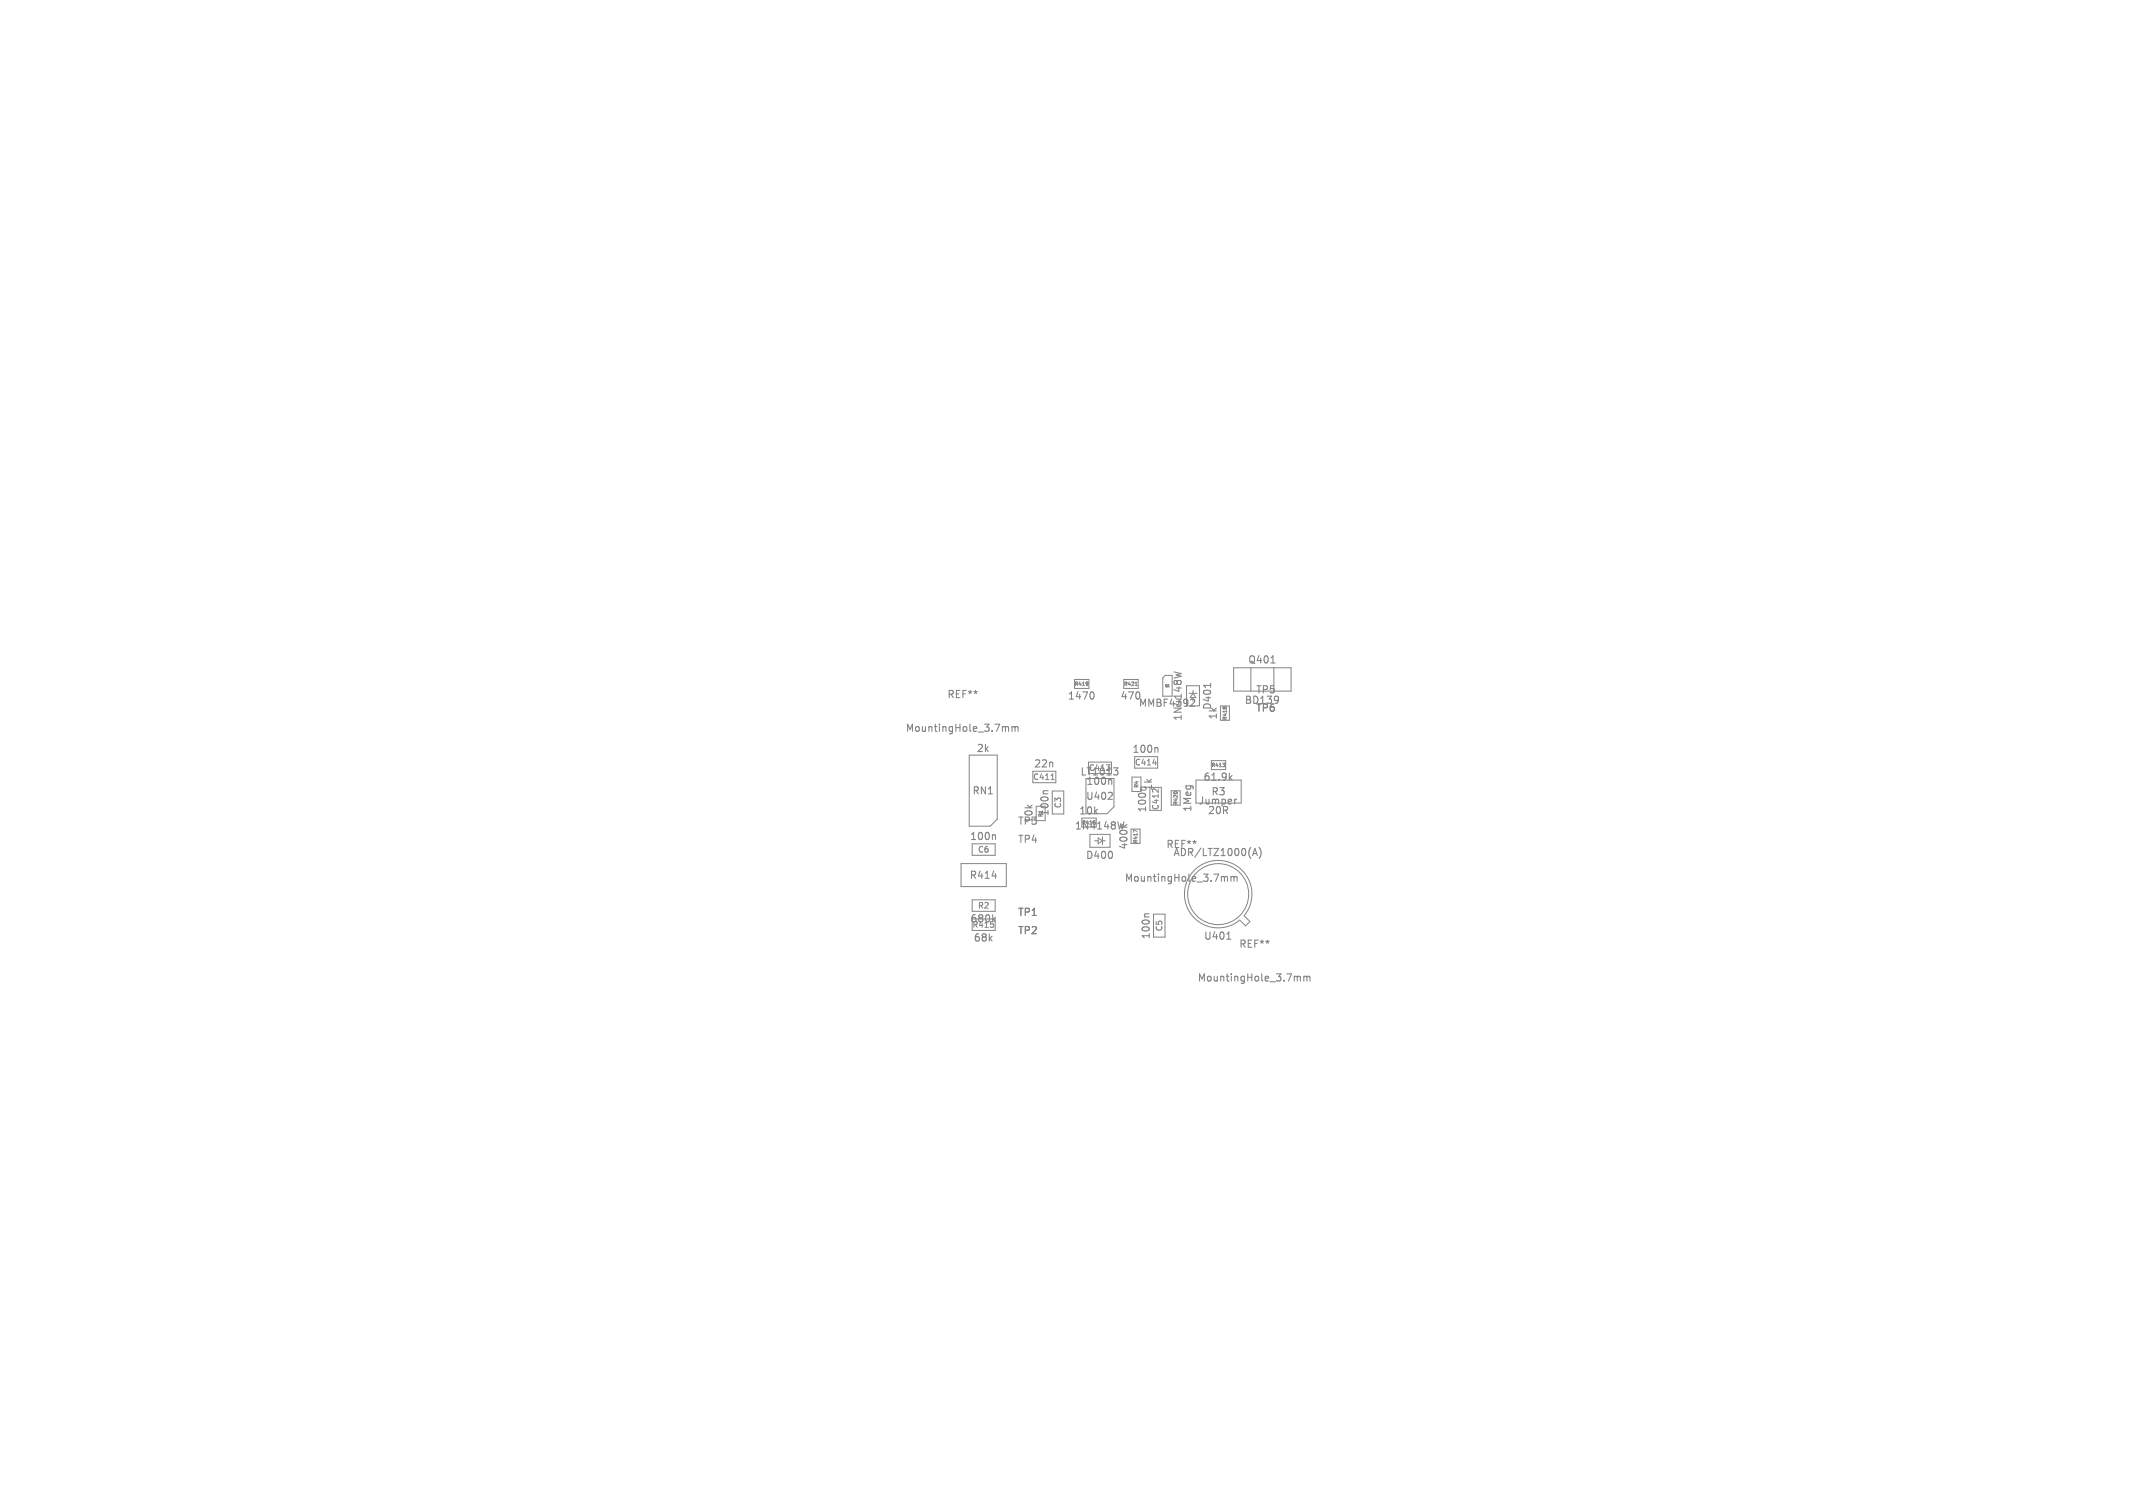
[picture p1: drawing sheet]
<svg xmlns="http://www.w3.org/2000/svg" width="297mm" height="210mm" viewBox="0 0 297 210" stroke-linecap="round" stroke-linejoin="round" font-family="sans-serif">
<defs><g id="words">
<g font-size="1.4" fill="#848484">
<text x="173.7" y="92.6">Q401</text>
<text x="131.8" y="97.4">REF**</text>
<text x="148.6" y="97.6">1470</text>
<text x="155.9" y="97.6">470</text>
<text x="158.5" y="98.6">MMBF4392</text>
<text x="164.7" y="100.5" transform="rotate(-90 164.7 100.5)">1N4148W</text>
<text x="168.8" y="99" transform="rotate(-90 168.8 99)">D401</text>
<text x="169.6" y="100.3" transform="rotate(-90 169.6 100.3)">1k</text>
<text x="173.2" y="98.2">BD139</text>
<text x="174.8" y="99.3">TP6</text>
<text x="174.8" y="96.8">TP5</text>
<text x="126" y="102.1">MountingHole_3.7mm</text>
<text x="135.9" y="104.9">2k</text>
<text x="143.9" y="107.1">22n</text>
<text x="157.6" y="105">100n</text>
<text x="135.3" y="110.8">RN1</text>
<text x="146.2" y="113.8" transform="rotate(-90 146.2 113.8)">100n</text>
<text x="150.2" y="113.6">10k</text>
<text x="150.3" y="108.2">LT1013</text>
<text x="151.1" y="111.6">U402</text>
<text x="151.2" y="109.5">100n</text>
<text x="159.8" y="113.3" transform="rotate(-90 159.8 113.3)">100n</text>
<text x="160.6" y="110.2" transform="rotate(-90 160.6 110.2)">1k</text>
<text x="166.1" y="113.2" transform="rotate(-90 166.1 113.2)">1Meg</text>
<text x="166.8" y="112.2">Jumper</text>
<text x="167.5" y="108.9">61.9k</text>
<text x="168.1" y="113.6">20R</text>
<text x="168.6" y="111">R3</text>
<text x="135" y="117.2">100n</text>
<text x="141.6" y="115.1">TP3</text>
<text x="141.6" y="117.6">TP4</text>
<text x="144" y="114.8" transform="rotate(-90 144 114.8)">10k</text>
<text x="149.6" y="115.7">1N4148W</text>
<text x="151.1" y="119.8">D400</text>
<text x="157.2" y="118.4" transform="rotate(-90 157.2 118.4)">400k</text>
<text x="162.3" y="118.3">REF**</text>
<text x="163.3" y="119.4">ADR/LTZ1000(A)</text>
<text x="134.9" y="122.6">R414</text>
<text x="156.5" y="123">MountingHole_3.7mm</text>
<text x="135" y="128.7">680k</text>
<text x="135.5" y="131.3">68k</text>
<text x="141.6" y="130.3">TP2</text>
<text x="141.6" y="127.8">TP1</text>
<text x="160.3" y="130.9" transform="rotate(-90 160.3 130.9)">100n</text>
<text x="167.5" y="131.1">U401</text>
<text x="166.7" y="136.9">MountingHole_3.7mm</text>
<text x="172.4" y="132.2">REF**</text>
</g>
<g font-size="1.1" fill="#848484">
<text x="151.5" y="107.5">C413</text>
<text x="157.9" y="106.8">C414</text>
<text x="143.8" y="108.8">C411</text>
<text x="147.9" y="112.6" transform="rotate(-90 147.9 112.6)">C3</text>
<text x="161.5" y="112.9" transform="rotate(-90 161.5 112.9)">C412</text>
<text x="136.1" y="118.9">C6</text>
<text x="135.3" y="129.4">R415</text>
<text x="136.1" y="126.7">R2</text>
<text x="162" y="129.8" transform="rotate(-90 162 129.8)">C5</text>
</g>
<g font-size=".7" fill="#848484">
<text x="149.6" y="95.6">R419</text>
<text x="156.4" y="95.6">R421</text>
<text x="170.9" y="100.3" transform="rotate(-90 170.9 100.3)">R418</text>
<text x="168.6" y="106.9">R413</text>
<text x="145.3" y="113.8" transform="rotate(-90 145.3 113.8)">R1</text>
<text x="158.6" y="109.8" transform="rotate(-90 158.6 109.8)">R4</text>
<text x="164.1" y="112.2" transform="rotate(-90 164.1 112.2)">R420</text>
<text x="150.6" y="114.9">R416</text>
<text x="158.5" y="117.5" transform="rotate(-90 158.5 117.5)">R417</text>
</g>
<text font-size=".4" fill="#848484" x="162.2" y="95.7">Q1</text>
</g></defs>
<g fill="none" stroke="#848484" stroke-width=".15">
<path d="M152.1 96.4a.63 .63 0 0 1 0 1M158.7 96.5v.7M163.5 93.6l1 .2-.7 .2M165.9 97.4h.4v.2l-.6 .8h.6M168.6 95.2v.5M177 92.3h.5M177.8 97h.2a.84 .84 0 0 1-.1 .9M178 97.4l-.2 .2M138.3 116.3l.3 .1v.5M140 101.3l.1-.1h.3v.7M140.9 101.3l.3-.1 .1 .1M140.9 101.2v.7"/>
<path d="M141.3 101.3l.2-.1h.2l.1 .7M141.3 101.3v.6M145.9 110.1h-.5l-.1 .3M154.7 110.3l.2 .2-.1 .3-.5 .5h.6M154.8 108.6v.6M154.9 118.7v.7M155 106.9h.7l-.4 .4M155.5 107.3l.2 .2v.2l-.2 .2M156.3 114.8l.3 .4M156.5 114.4l-.2 1-.2-.7M156.9 114.8l-.4 .3M159.5 109.6h-.5l-.2 .2"/>
<path d="M160.9 104.1l.3 .2v.5M171.3 108.3l.3 .4M171.6 108l-.4 .4M172.2 111.3l-.3 .2M174.4 119.2l.3-1 .4 1M174.5 118.9h.5M175.3 118a1.15 1.15 0 0 1 0 1.5M138.1 122h.7M138.3 128l.3 .4M138.6 127.7l-.4 .4M160 127.3h-.5l-.1 .2M170.5 122.2l.1-.1h.3v.6"/>
<path d="M170.8 130.8h.6M171 129.9l.1-.1v1M171.4 122.2l.3-.1 .1 .1M171.4 122.1v.6M171.8 122.2l.2-.1h.2l.1 .6M171.8 122.2v.5M180.6 136.1l.2-.1h.2l.1 .6M181.5 136h.3l.2 .1M181.5 136v.6M182 136.1l.1-.1h.3v.6M182 136.1v.5"/>
</g>
<g fill="none" stroke="#848484" stroke-width=".14">
<path d="M149.6 94.6h2v1.3h-2zM151.4 95v.4M151.5 95.2l-.1 .1M156.5 94.6h2v1.3h-2zM158.1 95.5h.2M162.2 94.1h1v2.9h-1.3v-2.6zM165.2 95.5h1.8v2.8h-1.8zM165.6 96.6h1.1M166.1 96.6l.4 .6h-.8zM166.1 96.2v.4M166.1 97.2v.5M169.9 98.3h1.3v2h-1.3z"/>
<path d="M170.4 98.4l-.1 .1M170.4 98.4h.1M170.4 98.4l.1 .1M170.6 98.5h.1M171.8 93h8v3.2h-8zM174.2 93v3.2M177.4 93v3.2M135 105.2h3.9v8.9l-1 1h-2.9zM135.4 117.5h3.2v1.6h-3.2zM143.8 107.4h3.2v1.6h-3.2zM144.3 112.3h1.2v2h-1.2M146.3 108.6h.5"/>
<path d="M146.5 110.2h1.6v3.2h-1.6zM150.6 113.9v1.3M151.2 108.4h3.9v3.9l-1 1h-2.9zM151.6 106.1h3.2v1.6h-3.2zM151.8 116.2h2.8v1.8h-2.8zM152.4 117.1h.5M152.6 113.9v1.3M152.9 116.7l.6 .4-.6 .4zM153.5 117.1h.4M153.5 116.5v1.1M154.1 106.5h.5l-.3 .3M157.5 115.5h1.2v2h-1.2"/>
<path d="M157.6 108.2h1.3v2h-1.3zM158 105.4h3.2v1.6h-3.2zM158.3 115.8l-.5-.2v.3M160.1 109.7h1.6v3.2h-1.6zM160.5 106.3h.5M161.3 109.9v.5M163.1 110.1h1.2v2h-1.2zM163.5 110.3h.3M166.5 108.6h6.3v3.2h-6.3zM168.7 105.9h2v1.3h-2zM170.2 106.3h.3l-.1 .2M170.5 106.5v.2"/>
<path d="M133.8 120.3h6.3v3.2h-6.3zM135.4 128h3.2v1.6h-3.2zM135.4 125.3h3.2v1.6h-3.2zM160.6 127.3h1.6v3.2h-1.6zM166.3 121.2a4.7 4.7 0 0 1 6.5-.2 4.7 4.7 0 0 1 .4 6.5l.8 .8-.6 .6-.8-.8a4.7 4.7 0 0 1-6.4-.4 4.7 4.7 0 0 1 .1-6.5z"/>
<circle cx="169.6" cy="124.5" r="4.2"/>
</g>
<use href="#words"/>
</svg>
